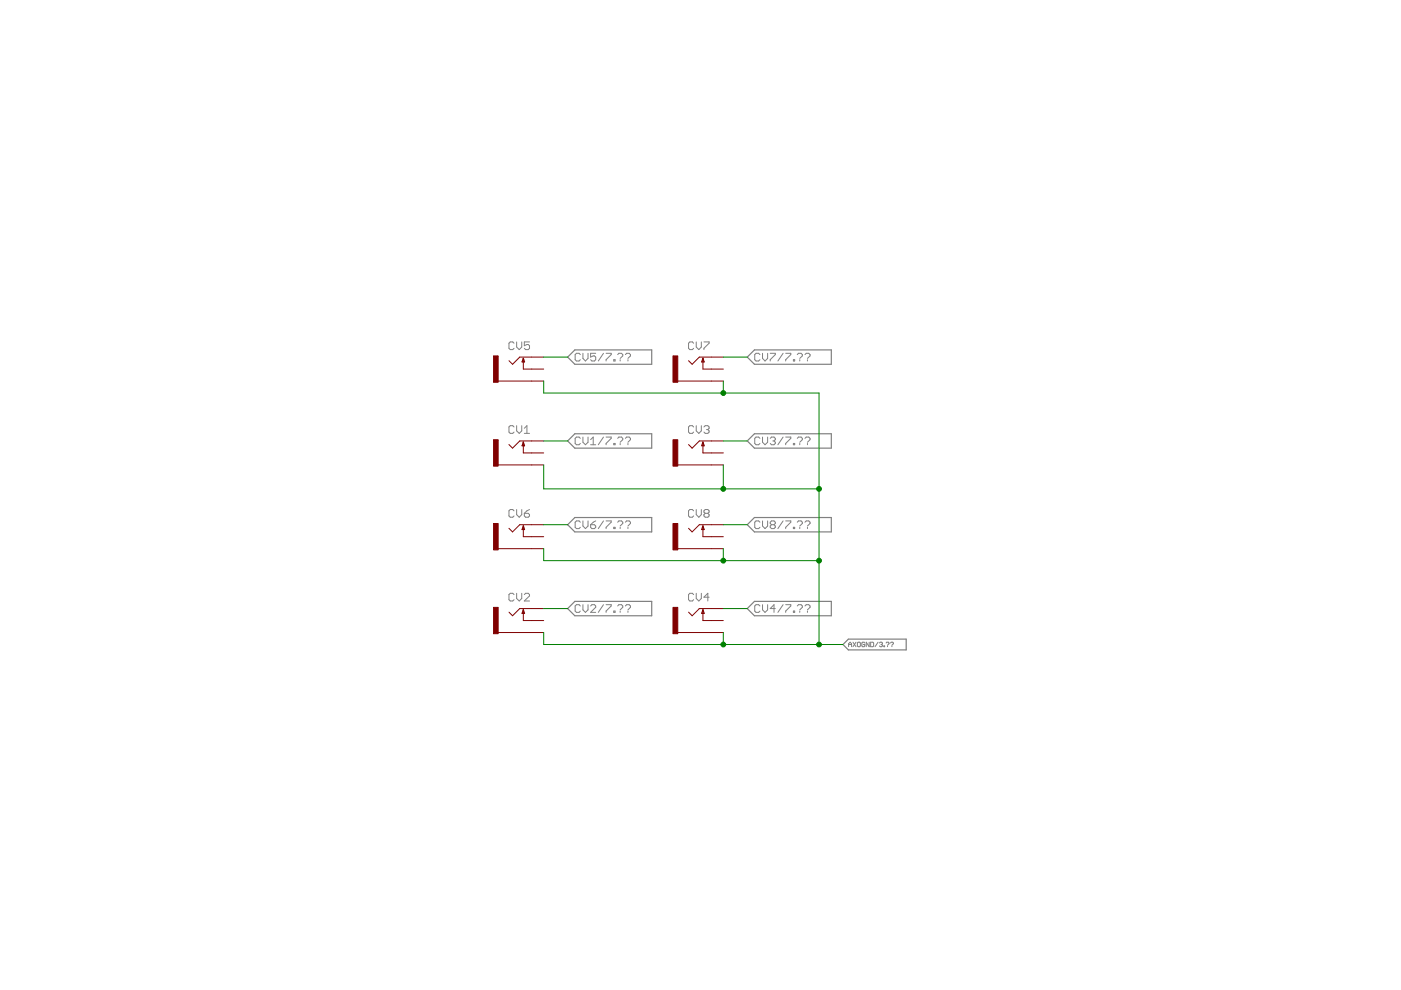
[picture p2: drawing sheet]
<svg xmlns="http://www.w3.org/2000/svg" width="297mm" height="210mm" viewBox="0 0 297 210" stroke-linecap="round" stroke-linejoin="round" font-family="sans-serif">
<g fill="none" stroke="#808080" stroke-width=".21">
<path d="M109 72.8l-.3-.3h-.5l-.3 .3v1.1l.3 .2h.5l.3-.2M109.5 72.5v1.1l.6 .5 .5-.5v-1.1M112.3 72.5h-1.1v.8l.5-.3h.3l.3 .3v.6l-.3 .2h-.6l-.2-.2M123 75.2l-.2-.3h-.6l-.3 .3v1.1l.3 .2h.6l.2-.2M123.6 74.9v1.1l.5 .5 .6-.5v-1.1M126.3 74.9h-1.1v.8l.6-.2h.2l.3 .2v.6l-.3 .2h-.5l-.3-.2M128 74.9l-1.1 1.6M128.5 74.9h1.1v.3l-1.1 1.1v.2M130.1 76.3h.3v.2h-.3zM131 75.2l.2-.3h.6l.2 .3v.3l-.5 .5M131.5 76.3v.2M132.6 75.2l.3-.3h.5l.3 .3v.3l-.6 .5"/>
<path d="M133.1 76.3v.2M147.1 72.8l-.3-.3h-.5l-.3 .3v1.1l.3 .2h.5l.3-.2M147.6 72.5v1.1l.6 .5 .5-.5v-1.1M149.2 72.5h1.1v.3l-1.1 1.1v.2M161.1 75.2l-.3-.3h-.5l-.3 .3v1.1l.3 .2h.5l.3-.2M161.7 74.9v1.1l.5 .5 .6-.5v-1.1M163.3 74.9h1.1v.3l-1.1 1.1v.2M166 74.9l-1.1 1.6M166.6 74.9h1.1v.3l-1.1 1.1v.2M168.2 76.3h.3v.2h-.3zM169 75.2l.3-.3h.5l.3 .3v.3l-.5 .5M169.6 76.3v.2"/>
<path d="M170.7 75.2l.2-.3h.6l.2 .3v.3l-.5 .5M171.2 76.3v.2M109 90.5l-.3-.2h-.5l-.3 .2v1.1l.3 .3h.5l.3-.3M109.5 90.3v1.1l.6 .5 .5-.5v-1.1M111.2 91.9h1.1M111.2 90.8l.5-.5v1.6M123 92.9l-.2-.2h-.6l-.3 .2v1.1l.3 .3h.6l.2-.3M123.6 92.7v1.1l.5 .5 .6-.5v-1.1M125.2 94.3h1.1M125.2 93.2l.6-.5v1.6M128 92.7l-1.1 1.6M128.5 92.7h1.1v.2l-1.1 1.1v.3"/>
<path d="M130.1 94h.3v.3h-.3zM131 92.9l.2-.2h.6l.2 .2v.3l-.5 .6M131.5 94v.3M132.6 92.9l.3-.2h.5l.3 .2v.3l-.6 .6M133.1 94v.3M147.1 90.5l-.3-.2h-.5l-.3 .2v1.1l.3 .3h.5l.3-.3M147.6 90.3v1.1l.6 .5 .5-.5v-1.1M149.2 90.5l.3-.2h.6l.2 .2v.3l-.2 .3M149.8 91.1h.3M150.1 91.1l.2 .3v.2l-.2 .3h-.6l-.3-.3M161.1 92.9l-.3-.2h-.5l-.3 .2v1.1l.3 .3h.5l.3-.3M161.7 92.7v1.1l.5 .5 .6-.5v-1.1"/>
<path d="M163.3 92.9l.3-.2h.5l.3 .2v.3l-.3 .3M163.9 93.5h.2M164.1 93.5l.3 .3v.2l-.3 .3h-.5l-.3-.3M166 92.7l-1.1 1.6M166.6 92.7h1.1v.2l-1.1 1.1v.3M168.2 94h.3v.3h-.3zM169 92.9l.3-.2h.5l.3 .2v.3l-.5 .6M169.6 94v.3M170.7 92.9l.2-.2h.6l.2 .2v.3l-.5 .6M171.2 94v.3M109 108.3l-.3-.3h-.5l-.3 .3v1.1l.3 .3h.5l.3-.3M109.5 108v1.1l.6 .6 .5-.6v-1.1"/>
<path d="M111.2 108.8h.8l.3 .3v.3l-.3 .3h-.6l-.2-.3zM112.3 108l-1.1 .8M123 110.7l-.2-.3h-.6l-.3 .3v1.1l.3 .3h.6l.2-.3M123.6 110.4v1.1l.5 .6 .6-.6v-1.1M125.2 111.3h.8l.3 .2v.3l-.3 .3h-.5l-.3-.3zM126.3 110.4l-1.1 .9M128 110.4l-1.1 1.7M128.5 110.4h1.1v.3l-1.1 1.1v.3M130.1 111.8h.3v.3h-.3zM131 110.7l.2-.3h.6l.2 .3v.3l-.5 .5M131.5 111.8v.3M132.6 110.7l.3-.3h.5l.3 .3v.3l-.6 .5"/>
<path d="M133.1 111.8v.3M147.1 108.3l-.3-.3h-.5l-.3 .3v1.1l.3 .3h.5l.3-.3M147.6 108v1.1l.6 .6 .5-.6v-1.1M149.5 108.8l-.3-.2v-.3l.3-.3h.6l.2 .3v.3l-.2 .2M149.5 108.8l-.3 .3v.3l.3 .3h.6l.2-.3v-.3l-.2-.3M149.5 108.8h.6M161.1 110.7l-.3-.3h-.5l-.3 .3v1.1l.3 .3h.5l.3-.3M161.7 110.4v1.1l.5 .6 .6-.6v-1.1M163.6 111.3l-.3-.3v-.3l.3-.3h.5l.3 .3v.3l-.3 .3M163.6 111.3l-.3 .2v.3l.3 .3h.5l.3-.3v-.3l-.3-.2M163.6 111.3h.5M166 110.4l-1.1 1.7"/>
<path d="M166.6 110.4h1.1v.3l-1.1 1.1v.3M168.2 111.8h.3v.3h-.3zM169 110.7l.3-.3h.5l.3 .3v.3l-.5 .5M169.6 111.8v.3M170.7 110.7l.2-.3h.6l.2 .3v.3l-.5 .5M171.2 111.8v.3M109 126.1l-.3-.3h-.5l-.3 .3v1l.3 .3h.5l.3-.3M109.5 125.8v1.1l.6 .5 .5-.5v-1.1M111.2 126.1l.2-.3h.6l.3 .3v.2l-1.1 1.1h1.1M123 128.5l-.2-.3h-.6l-.3 .3v1.1l.3 .2h.6l.2-.2M123.6 128.2v1.1l.5 .5 .6-.5v-1.1M125.2 128.5l.3-.3h.5l.3 .3v.3l-1.1 1h1.1"/>
<path d="M128 128.2l-1.1 1.6M128.5 128.2h1.1v.3l-1.1 1.1v.2M130.1 129.6h.3v.2h-.3zM131 128.5l.2-.3h.6l.2 .3v.3l-.5 .5M131.5 129.6v.2M132.6 128.5l.3-.3h.5l.3 .3v.3l-.6 .5M133.1 129.6v.2M147.1 126.1l-.3-.3h-.5l-.3 .3v1l.3 .3h.5l.3-.3M147.6 125.8v1.1l.6 .5 .5-.5v-1.1M150.3 126.6h-1.1l.9-.8v1.6M161.1 128.5l-.3-.3h-.5l-.3 .3v1.1l.3 .2h.5l.3-.2M161.7 128.2v1.1l.5 .5 .6-.5v-1.1"/>
<path d="M164.4 129h-1.1l.8-.8v1.6M166 128.2l-1.1 1.6M166.6 128.2h1.1v.3l-1.1 1.1v.2M168.2 129.6h.3v.2h-.3zM169 128.5l.3-.3h.5l.3 .3v.3l-.5 .5M169.6 129.6v.2M170.7 128.5l.2-.3h.6l.2 .3v.3l-.5 .5M171.2 129.6v.2M179.9 137.1v-.6l.3-.3 .4 .3v.6M179.9 136.7h.7M180.8 136.2l.7 .9M181.5 136.2l-.7 .9"/>
<path d="M181.9 136.2h.4l.1 .1v.6l-.1 .2-.5-.2v-.6zM183.3 136.3l-.1-.1h-.3l-.2 .1v.6l.2 .2h.3l.1-.4h-.3M184.3 136.2v.9l-.6-.9v.9M184.6 136.2h.5l.1 .1v.6l-.1 .2h-.5zM186.2 136.2l-.7 .9M186.5 136.3l.4-.1 .2 .1-.2 .4M186.8 136.7h.1M186.9 136.7l.2 .1-.2 .3-.4-.2M187.4 136.9h.2v.2h-.2zM187.9 136.3l.1-.1h.3l.2 .1-.3 .5M188.2 136.9v.2M188.8 136.3l.2-.1h.3l.1 .1-.3 .5"/>
<path d="M189.1 136.9v.2"/>
</g>
<path d="M121.9 74.2h16.3v3h-16.3l-1.5-1.5zM160 74.2h16.3v3h-16.3l-1.6-1.5zM121.9 92h16.3v3h-16.3l-1.5-1.5zM160 92h16.3v3h-16.3l-1.6-1.5zM120.4 111.3l1.5-1.6h16.3v3.1h-16.3zM158.4 111.3l1.6-1.6h16.3v3.1h-16.3zM121.9 127.5h16.3v3.1h-16.3l-1.5-1.6zM160 127.5h16.3v3.1h-16.3l-1.6-1.6zM179.9 135.5h12.2v2.3h-12.2l-1.2-1.1z" fill="none" stroke="#808080" stroke-width=".25"/>
<g fill="none" stroke="#800000" stroke-width=".21">
<path d="M111 76v2.3h4.3M115.3 75.7h-5.1l-1.5 1.5-.8-.7M149 76v2.3h4.4M153.4 75.7h-5.1l-1.6 1.5-.7-.7M105.6 80.8h9.7M105.6 98.6h9.7M111 93.7v2.3h4.3M115.3 93.5h-5.1l-1.5 1.5-.8-.7M143.7 80.8h9.7M143.7 98.6h9.7M149 93.7v2.3h4.4M153.4 93.5h-5.1l-1.6 1.5-.7-.7"/>
<path d="M105.6 116.3h9.7M111 111.5v2.3h4.3M115.3 111.3h-5.1l-1.5 1.5-.8-.8M143.7 116.3h9.7M149 111.5v2.3h4.4M153.4 111.3h-5.1l-1.6 1.5-.7-.8M105.6 134.1h9.7M111 129.3v2.3h4.3M115.3 129h-5.1l-1.5 1.6-.8-.8M143.7 134.1h9.7M149 129.3v2.3h4.4M153.4 129h-5.1l-1.6 1.6-.7-.8"/>
</g>
<path d="M111 76l.2 .7h-.5zM149 76l.3 .7h-.5zM111 93.7l.2 .8h-.5zM149 93.7l.3 .8h-.5zM111 111.5l.2 .8h-.5zM149 111.5l.3 .8h-.5zM111 129.3l.2 .7h-.5zM149 129.3l.3 .7h-.5z" fill="none" stroke="#800000" stroke-width=".25"/>
<g fill="#800000" stroke="#800000" stroke-width=".21">
<path d="M104.6 75.5h1v5.5h-1z"/>
<path d="M104.6 93.2h1v5.6h-1z"/>
<path d="M104.6 111h1v5.6h-1z"/>
<path d="M104.6 128.8h1v5.6h-1z"/>
<path d="M142.7 75.5h1v5.5h-1z"/>
<path d="M142.7 93.2h1v5.6h-1z"/>
<path d="M142.7 111h1v5.6h-1z"/>
<path d="M142.7 128.8h1v5.6h-1z"/>
</g>
<g fill="none" stroke="#008000" stroke-width=".21">
<path d="M115.3 75.7h5.1M153.4 75.7h5M115.3 93.5h5.1M115.3 80.8v2.5h58.4v53.4M115.3 98.6v5.1h58.4M153.4 93.5h5M153.4 80.8v2.5M153.4 98.6v5.1M115.3 111.3h5.1M115.3 116.3v2.6h58.4M153.4 111.3h5M153.4 116.3v2.6"/>
<path d="M115.3 129h5.1M115.3 134.1v2.6h63.4M153.4 129h5M153.4 134.1v2.6"/>
</g>
<g fill="#008000" stroke="#008000" stroke-width=".21">
<circle cx="153.4" cy="103.7" r=".51"/>
<circle cx="153.4" cy="136.7" r=".51"/>
<circle cx="173.7" cy="136.7" r=".51"/>
<circle cx="153.4" cy="83.3" r=".51"/>
<circle cx="173.7" cy="103.7" r=".51"/>
<circle cx="153.4" cy="118.9" r=".51"/>
<circle cx="173.7" cy="118.9" r=".51"/>
</g>
</svg>
